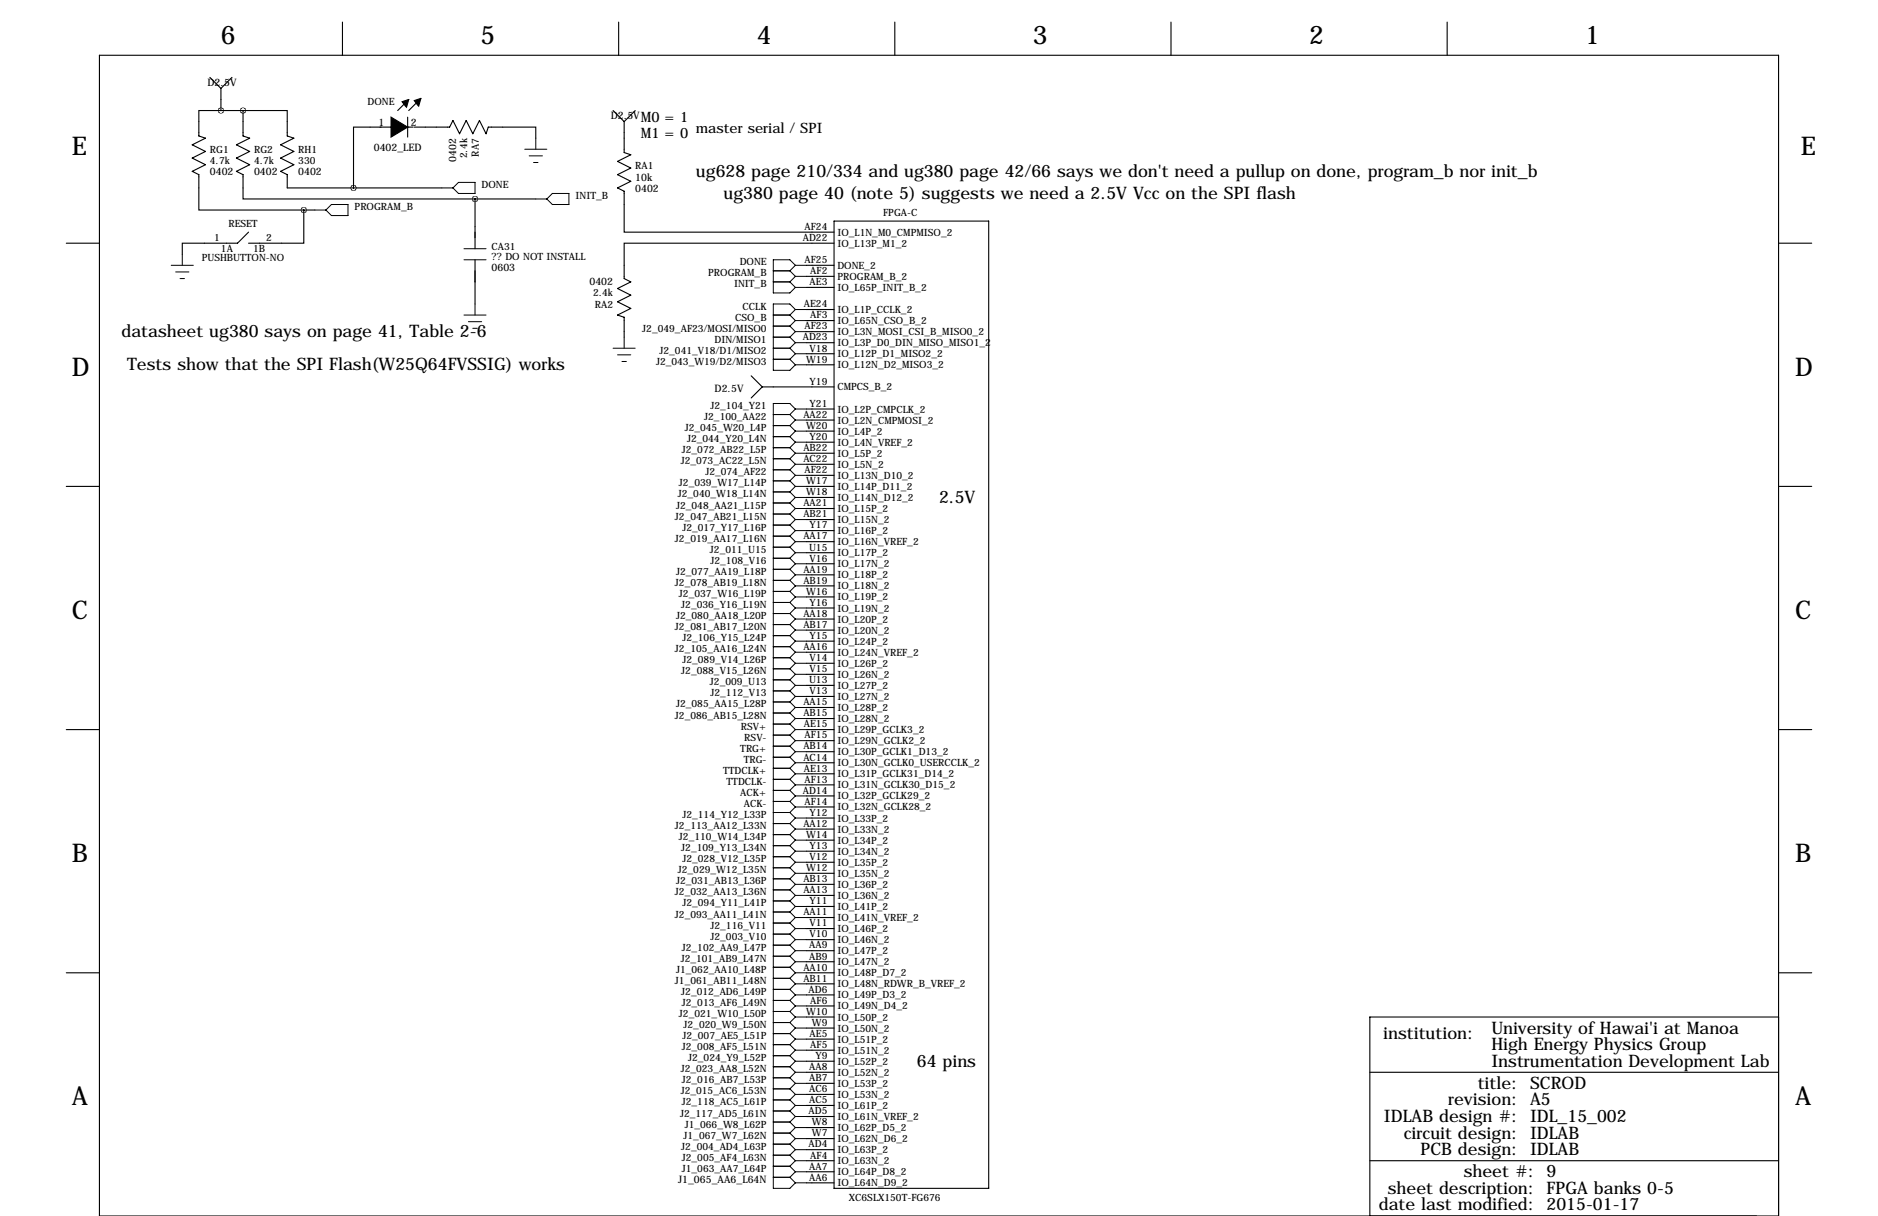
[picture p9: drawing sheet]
<svg xmlns="http://www.w3.org/2000/svg" width="432mm" height="279mm" viewBox="0 0 432 279" stroke-linecap="round" stroke-linejoin="round" font-family="sans-serif">
<defs><g id="words">
<g font-size="5.9">
<text x="50.8" y="10.2">6</text>
<text x="110.5" y="10.2">5</text>
<text x="174" y="10.2">4</text>
<text x="237.5" y="10.2">3</text>
<text x="301" y="10.2">2</text>
<text x="364.5" y="10.2">1</text>
<text x="16.5" y="35.6">E</text>
<text x="414" y="35.6">E</text>
<text x="16.5" y="86.4">D</text>
<text x="412.7" y="86.4">D</text>
<text x="16.5" y="142.2">C</text>
<text x="412.7" y="142.2">C</text>
<text x="16.5" y="198.1">B</text>
<text x="412.7" y="198.1">B</text>
<text x="16.5" y="254">A</text>
<text x="412.7" y="254">A</text>
</g>
<g font-size="4">
<text x="160" y="40.6">ug628 page 210/334 and ug380 page 42/66 says we don't need a pullup on done, program_b nor init_b</text>
<text x="166.4" y="45.7">ug380 page 40 (note 5) suggests we need a 2.5V Vcc on the SPI flash</text>
<text x="27.9" y="77.5">datasheet ug380 says on page 41, Table 2-6</text>
<text x="29.2" y="85.1">Tests show that the SPI Flash(W25Q64FVSSIG) works</text>
<text x="215.9" y="115.6">2.5V</text>
<text x="318" y="238.8">institution:</text>
<text x="342.9" y="237.5">University of Hawai'i at Manoa</text>
<text x="210.8" y="245.1">64 pins</text>
<text x="342.9" y="241.3">High Energy Physics Group</text>
<text x="342.9" y="245.1">Instrumentation Development Lab</text>
<text x="339.8" y="250.2">title: SCROD</text>
<text x="318.2" y="257.8">IDLAB design #: IDL_15_002</text>
<text x="333" y="254">revision: A5</text>
<text x="322.8" y="261.6">circuit design: IDLAB</text>
<text x="326.6" y="265.4">PCB design: IDLAB</text>
<text x="319.1" y="274.3">sheet description: FPGA banks 0-5</text>
<text x="336.5" y="270.5">sheet #: 9</text>
<text x="317" y="278.1">date last modified: 2015-01-17</text>
</g>
<g font-size="3.3">
<text x="147.3" y="27.9">M0 = 1</text>
<text x="147.3" y="31.8">M1 = 0</text>
<text x="160" y="30.5">master serial / SPI</text>
</g>
<g font-size="2.4">
<text x="47.7" y="19.8">D2.5V</text>
<text x="87" y="28.9">1</text>
<text x="94.5" y="28.9">2</text>
<text x="140.4" y="27.4">D2.5V</text>
<text x="85.9" y="34.7">0402_LED</text>
<text x="48.3" y="40.3">0402</text>
<text x="58.4" y="40.3">0402</text>
<text x="68.6" y="40.3">0402</text>
<text x="104.9" y="37.2" transform="rotate(-90 104.9 37.2)">0402</text>
<text x="146" y="41.5">10k</text>
<text x="146" y="44.1">0402</text>
<text x="113" y="62.4">0603</text>
<text x="135.5" y="65.5">0402</text>
<text x="164.3" y="90.2">D2.5V</text>
<text x="155.9" y="271.8">J1_065_AA6_L64N</text>
</g>
<g font-size="2.3">
<text x="84.5" y="24.1">DONE</text>
<text x="48.3" y="35.1">RG1</text>
<text x="58.4" y="35.1">RG2</text>
<text x="68.6" y="35.1">RH1</text>
<text x="110.1" y="36" transform="rotate(-90 110.1 36)">RA7</text>
<text x="48.3" y="37.7">4.7k</text>
<text x="58.4" y="37.7">4.7k</text>
<text x="68.6" y="37.7">330</text>
<text x="107.4" y="36.4" transform="rotate(-90 107.4 36.4)">2.4k</text>
<text x="146" y="38.9">RA1</text>
<text x="110.7" y="43.2">DONE</text>
<text x="132.3" y="45.7">INIT_B</text>
<text x="52.5" y="52.1">RESET</text>
<text x="81.5" y="48.3">PROGRAM_B</text>
<text x="185" y="52.8">AF24</text>
<text x="203.1" y="49.5">FPGA-C</text>
<text x="49.2" y="55.4">1</text>
<text x="50.8" y="58">1A</text>
<text x="58.2" y="58">1B</text>
<text x="61.2" y="55.4">2</text>
<text x="113" y="57.4">CA31</text>
<text x="113" y="59.8">?? DO NOT INSTALL</text>
<text x="184.6" y="55.4">AD22</text>
<text x="192.5" y="54.1">IO_L1N_M0_CMPMISO_2</text>
<text x="192.5" y="56.7">IO_L13P_M1_2</text>
<text x="46.4" y="60">PUSHBUTTON-NO</text>
<text x="162.8" y="63.5">PROGRAM_B</text>
<text x="170.1" y="61">DONE</text>
<text x="185" y="60.5">AF25</text>
<text x="186.2" y="65.5">AE3</text>
<text x="186.3" y="63">AF2</text>
<text x="192.5" y="61.8">DONE_2</text>
<text x="192.5" y="64.3">PROGRAM_B_2</text>
<text x="136.4" y="68.1">2.4k</text>
<text x="136.8" y="70.7">RA2</text>
<text x="168.8" y="66">INIT_B</text>
<text x="170.7" y="71.1">CCLK</text>
<text x="184.8" y="70.6">AE24</text>
<text x="192.5" y="71.9">IO_L1P_CCLK_2</text>
<text x="192.5" y="66.8">IO_L65P_INIT_B_2</text>
<text x="147.7" y="76.2">J2_049_AF23/MOSI/MISO0</text>
<text x="169" y="73.7">CSO_B</text>
<text x="185" y="75.7">AF23</text>
<text x="186.3" y="73.2">AF3</text>
<text x="192.5" y="77">IO_L3N_MOSI_CSI_B_MISO0_2</text>
<text x="192.5" y="74.5">IO_L65N_CSO_B_2</text>
<text x="150.8" y="83.8">J2_043_W19/D2/MISO3</text>
<text x="151.6" y="81.3">J2_041_V18/D1/MISO2</text>
<text x="164.3" y="78.7">DIN/MISO1</text>
<text x="184.6" y="78.2">AD23</text>
<text x="185.4" y="83.3">W19</text>
<text x="186.2" y="80.8">V18</text>
<text x="192.5" y="79.5">IO_L3P_D0_DIN_MISO_MISO1_2</text>
<text x="192.5" y="82.1">IO_L12P_D1_MISO2_2</text>
<text x="186.2" y="88.4">Y19</text>
<text x="192.5" y="89.7">CMPCS_B_2</text>
<text x="192.5" y="84.6">IO_L12N_D2_MISO3_2</text>
<text x="163.4" y="94">J2_104_Y21</text>
<text x="186.2" y="93.5">Y21</text>
<text x="192.5" y="94.8">IO_L2P_CMPCLK_2</text>
<text x="157.4" y="99.1">J2_045_W20_L4P</text>
<text x="158" y="101.6">J2_044_Y20_L4N</text>
<text x="161.9" y="96.5">J2_100_AA22</text>
<text x="184.7" y="96">AA22</text>
<text x="185.4" y="98.6">W20</text>
<text x="186.2" y="101.1">Y20</text>
<text x="192.5" y="97.3">IO_L2N_CMPMOSI_2</text>
<text x="192.5" y="99.9">IO_L4P_2</text>
<text x="156.5" y="106.7">J2_073_AC22_L5N</text>
<text x="156.8" y="104.1">J2_072_AB22_L5P</text>
<text x="184.7" y="103.6">AB22</text>
<text x="184.7" y="106.2">AC22</text>
<text x="192.5" y="102.4">IO_L4N_VREF_2</text>
<text x="192.5" y="104.9">IO_L5P_2</text>
<text x="192.5" y="107.5">IO_L5N_2</text>
<text x="156.1" y="111.8">J2_039_W17_L14P</text>
<text x="162.2" y="109.2">J2_074_AF22</text>
<text x="185" y="108.7">AF22</text>
<text x="185.4" y="111.3">W17</text>
<text x="185.4" y="113.8">W18</text>
<text x="192.5" y="110">IO_L13N_D10_2</text>
<text x="192.5" y="112.6">IO_L14P_D11_2</text>
<text x="155.2" y="119.4">J2_047_AB21_L15N</text>
<text x="155.5" y="116.8">J2_048_AA21_L15P</text>
<text x="155.9" y="114.3">J2_040_W18_L14N</text>
<text x="184.7" y="116.3">AA21</text>
<text x="184.7" y="118.9">AB21</text>
<text x="192.5" y="115.1">IO_L14N_D12_2</text>
<text x="192.5" y="117.6">IO_L15P_2</text>
<text x="155.2" y="124.5">J2_019_AA17_L16N</text>
<text x="156.9" y="121.9">J2_017_Y17_L16P</text>
<text x="184.7" y="124">AA17</text>
<text x="186.2" y="121.4">Y17</text>
<text x="192.5" y="120.2">IO_L15N_2</text>
<text x="192.5" y="122.7">IO_L16P_2</text>
<text x="192.5" y="125.3">IO_L16N_VREF_2</text>
<text x="163.2" y="127">J2_011_U15</text>
<text x="163.4" y="129.5">J2_108_V16</text>
<text x="184.7" y="131.6">AA19</text>
<text x="186" y="126.5">U15</text>
<text x="186.2" y="129">V16</text>
<text x="192.5" y="127.8">IO_L17P_2</text>
<text x="192.5" y="130.3">IO_L17N_2</text>
<text x="155.2" y="134.6">J2_078_AB19_L18N</text>
<text x="155.5" y="132.1">J2_077_AA19_L18P</text>
<text x="156.1" y="137.2">J2_037_W16_L19P</text>
<text x="184.7" y="134.1">AB19</text>
<text x="185.4" y="136.7">W16</text>
<text x="192.5" y="132.9">IO_L18P_2</text>
<text x="192.5" y="135.4">IO_L18N_2</text>
<text x="192.5" y="138">IO_L19P_2</text>
<text x="155.5" y="142.2">J2_080_AA18_L20P</text>
<text x="156.6" y="139.7">J2_036_Y16_L19N</text>
<text x="184.7" y="141.7">AA18</text>
<text x="186.2" y="139.2">Y16</text>
<text x="192.5" y="140.5">IO_L19N_2</text>
<text x="192.5" y="143">IO_L20P_2</text>
<text x="155.2" y="144.8">J2_081_AB17_L20N</text>
<text x="155.2" y="149.9">J2_105_AA16_L24N</text>
<text x="156.9" y="147.3">J2_106_Y15_L24P</text>
<text x="184.7" y="144.3">AB17</text>
<text x="184.7" y="149.4">AA16</text>
<text x="186.2" y="146.8">Y15</text>
<text x="192.5" y="145.6">IO_L20N_2</text>
<text x="192.5" y="148.1">IO_L24P_2</text>
<text x="156.6" y="154.9">J2_088_V15_L26N</text>
<text x="156.9" y="152.4">J2_089_V14_L26P</text>
<text x="186.2" y="151.9">V14</text>
<text x="186.2" y="154.4">V15</text>
<text x="192.5" y="150.7">IO_L24N_VREF_2</text>
<text x="192.5" y="153.2">IO_L26P_2</text>
<text x="192.5" y="155.7">IO_L26N_2</text>
<text x="163.2" y="157.5">J2_009_U13</text>
<text x="163.4" y="160">J2_112_V13</text>
<text x="186" y="157">U13</text>
<text x="186.2" y="159.5">V13</text>
<text x="192.5" y="158.3">IO_L27P_2</text>
<text x="192.5" y="160.8">IO_L27N_2</text>
<text x="155.2" y="165.1">J2_086_AB15_L28N</text>
<text x="155.5" y="162.6">J2_085_AA15_L28P</text>
<text x="170.3" y="167.6">RSV+</text>
<text x="184.7" y="162.1">AA15</text>
<text x="184.7" y="164.6">AB15</text>
<text x="184.8" y="167.1">AE15</text>
<text x="192.5" y="163.4">IO_L28P_2</text>
<text x="192.5" y="165.9">IO_L28N_2</text>
<text x="170.2" y="172.7">TRG+</text>
<text x="171.1" y="170.2">RSV-</text>
<text x="184.7" y="172.2">AB14</text>
<text x="185" y="169.7">AF15</text>
<text x="192.5" y="168.4">IO_L29P_GCLK3_2</text>
<text x="192.5" y="171">IO_L29N_GCLK2_2</text>
<text x="192.5" y="173.5">IO_L30P_GCLK1_D13_2</text>
<text x="166.3" y="177.8">TTDCLK+</text>
<text x="171" y="175.3">TRG-</text>
<text x="184.7" y="174.8">AC14</text>
<text x="184.8" y="177.3">AE13</text>
<text x="185" y="179.8">AF13</text>
<text x="192.5" y="176.1">IO_L30N_GCLK0_USERCCLK_2</text>
<text x="192.5" y="178.6">IO_L31P_GCLK31_D14_2</text>
<text x="167.1" y="180.3">TTDCLK-</text>
<text x="170.2" y="182.9">ACK+</text>
<text x="171" y="185.4">ACK-</text>
<text x="184.6" y="182.4">AD14</text>
<text x="185" y="184.9">AF14</text>
<text x="192.5" y="181.1">IO_L31N_GCLK30_D15_2</text>
<text x="192.5" y="183.7">IO_L32P_GCLK29_2</text>
<text x="155.2" y="190.5">J2_113_AA12_L33N</text>
<text x="156.9" y="188">J2_114_Y12_L33P</text>
<text x="184.7" y="190">AA12</text>
<text x="186.2" y="187.5">Y12</text>
<text x="192.5" y="186.2">IO_L32N_GCLK28_2</text>
<text x="192.5" y="188.8">IO_L33P_2</text>
<text x="192.5" y="191.3">IO_L33N_2</text>
<text x="156.1" y="193">J2_110_W14_L34P</text>
<text x="156.6" y="195.6">J2_109_Y13_L34N</text>
<text x="185.4" y="192.5">W14</text>
<text x="186.2" y="195.1">Y13</text>
<text x="186.2" y="197.6">V12</text>
<text x="192.5" y="193.8">IO_L34P_2</text>
<text x="192.5" y="196.4">IO_L34N_2</text>
<text x="155.5" y="203.2">J2_031_AB13_L36P</text>
<text x="155.9" y="200.7">J2_029_W12_L35N</text>
<text x="156.9" y="198.1">J2_028_V12_L35P</text>
<text x="184.7" y="202.7">AB13</text>
<text x="185.4" y="200.2">W12</text>
<text x="192.5" y="198.9">IO_L35P_2</text>
<text x="192.5" y="201.5">IO_L35N_2</text>
<text x="155.2" y="205.7">J2_032_AA13_L36N</text>
<text x="156.9" y="208.3">J2_094_Y11_L41P</text>
<text x="184.7" y="205.2">AA13</text>
<text x="186.2" y="207.8">Y11</text>
<text x="192.5" y="204">IO_L36P_2</text>
<text x="192.5" y="206.5">IO_L36N_2</text>
<text x="192.5" y="209.1">IO_L41P_2</text>
<text x="155.2" y="210.8">J2_093_AA11_L41N</text>
<text x="163.4" y="213.4">J2_116_V11</text>
<text x="163.4" y="215.9">J2_003_V10</text>
<text x="184.7" y="210.3">AA11</text>
<text x="186.2" y="212.9">V11</text>
<text x="186.2" y="215.4">V10</text>
<text x="192.5" y="211.6">IO_L41N_VREF_2</text>
<text x="192.5" y="214.2">IO_L46P_2</text>
<text x="156.5" y="221">J2_101_AB9_L47N</text>
<text x="156.8" y="218.4">J2_102_AA9_L47P</text>
<text x="186" y="217.9">AA9</text>
<text x="186" y="220.5">AB9</text>
<text x="192.5" y="216.7">IO_L46N_2</text>
<text x="192.5" y="219.2">IO_L47P_2</text>
<text x="192.5" y="221.8">IO_L47N_2</text>
<text x="155.2" y="226.1">J1_061_AB11_L48N</text>
<text x="155.5" y="223.5">J1_062_AA10_L48P</text>
<text x="184.7" y="223">AA10</text>
<text x="184.7" y="225.6">AB11</text>
<text x="192.5" y="224.3">IO_L48P_D7_2</text>
<text x="192.5" y="226.9">IO_L48N_RDWR_B_VREF_2</text>
<text x="156.1" y="233.7">J2_021_W10_L50P</text>
<text x="156.6" y="228.6">J2_012_AD6_L49P</text>
<text x="156.8" y="231.1">J2_013_AF6_L49N</text>
<text x="185.4" y="233.2">W10</text>
<text x="185.9" y="228.1">AD6</text>
<text x="186.3" y="230.6">AF6</text>
<text x="192.5" y="229.4">IO_L49P_D3_2</text>
<text x="192.5" y="231.9">IO_L49N_D4_2</text>
<text x="156.9" y="238.8">J2_007_AE5_L51P</text>
<text x="157.2" y="236.2">J2_020_W9_L50N</text>
<text x="186.2" y="238.3">AE5</text>
<text x="186.7" y="235.7">W9</text>
<text x="192.5" y="234.5">IO_L50P_2</text>
<text x="192.5" y="237">IO_L50N_2</text>
<text x="192.5" y="239.6">IO_L51P_2</text>
<text x="156.8" y="241.3">J2_008_AF5_L51N</text>
<text x="158.2" y="243.8">J2_024_Y9_L52P</text>
<text x="186" y="245.9">AA8</text>
<text x="186.3" y="240.8">AF5</text>
<text x="187.5" y="243.3">Y9</text>
<text x="192.5" y="242.1">IO_L51N_2</text>
<text x="192.5" y="244.6">IO_L52P_2</text>
<text x="156.5" y="246.4">J2_023_AA8_L52N</text>
<text x="156.5" y="251.5">J2_015_AC6_L53N</text>
<text x="156.8" y="248.9">J2_016_AB7_L53P</text>
<text x="186" y="248.4">AB7</text>
<text x="186" y="251">AC6</text>
<text x="192.5" y="247.2">IO_L52N_2</text>
<text x="192.5" y="249.7">IO_L53P_2</text>
<text x="156.4" y="256.5">J2_117_AD5_L61N</text>
<text x="156.8" y="254">J2_118_AC5_L61P</text>
<text x="185.9" y="256">AD5</text>
<text x="186" y="253.5">AC5</text>
<text x="192.5" y="252.3">IO_L53N_2</text>
<text x="192.5" y="254.8">IO_L61P_2</text>
<text x="192.5" y="257.3">IO_L61N_VREF_2</text>
<text x="157.2" y="261.6">J1_067_W7_L62N</text>
<text x="157.4" y="259.1">J1_066_W8_L62P</text>
<text x="185.9" y="263.7">AD4</text>
<text x="186.7" y="258.6">W8</text>
<text x="186.7" y="261.1">W7</text>
<text x="192.5" y="259.9">IO_L62P_D5_2</text>
<text x="192.5" y="262.4">IO_L62N_D6_2</text>
<text x="156.6" y="264.2">J2_004_AD4_L63P</text>
<text x="156.8" y="266.7">J2_005_AF4_L63N</text>
<text x="156.8" y="269.2">J1_063_AA7_L64P</text>
<text x="186" y="268.7">AA7</text>
<text x="186.3" y="266.2">AF4</text>
<text x="192.5" y="265">IO_L63P_2</text>
<text x="192.5" y="267.5">IO_L63N_2</text>
<text x="186" y="271.3">AA6</text>
<text x="192.5" y="270">IO_L64P_D8_2</text>
<text x="192.5" y="272.6">IO_L64N_D9_2</text>
<text x="195.2" y="275.9">XC6SLX150T-FG676</text>
</g>
</g></defs>
<g fill="none" stroke="#000" stroke-width=".25">
<path d="M22.9 12.7h386v266.7h-386zM48.3 17.8l2.5 2.5M53.3 17.8l-2.5 2.5M78.7 5.1v7.6M142.2 5.1v7.6M205.7 5.1v7.6M269.2 5.1v7.6M332.7 5.1v7.6M50.8 25.4h-5.1v5.8l1.5 .6-3 1.5 3 1.5-3 1.5 3 1.5-3 1.6 1.5 .7v8.2h24.1M50.8 20.3v5.1M50.8 25.4h5.1M55.9 25.4v5.8l1.5 .6-3 1.5 3 1.5-3 1.5 3 1.5-3 1.6 1.5 .7v5.6h53.3"/>
<path d="M55.9 25.4h10.1v5.8l1.6 .6-3.1 1.5 3.1 1.5-3.1 1.5 3.1 1.5-3.1 1.6 1.5 .7v3.1h35.6M93.7 26.9v4.6M94 22.9l-2.6 2.5M95 29.2h-13.7v14M95.2 29.2h8.2l.7-1.5 1.6 3 1.5-3 1.5 3 1.5-3 1.6 3 .5-1.5h10.9v2.6M96.5 22.9l-2.5 2.5M141 25.4l2.5 2.5M143.5 27.9v7.2l1.5 .5-3 1.5 3 1.5-3 1.5 3 1.6-3 1.5 1.5 .7v9.4h48.3M146 25.4l-2.5 2.5M15.2 55.9h7.7M57.1 53.3l-2.5 2.6h-12.7v2.5M69.8 48.3v7.6h-12.7"/>
<path d="M69.8 48.3h2.6M109.2 45.7v11.5M109.2 59.7v10.1M109.2 45.7h14M191.8 55.9h-48.3v8.1l1.5 .8-3 1.5 3 1.5-3 1.5 3 1.6-3 1.5 1.5 .5v4.6M191.8 50.8h35.5v222.2h-35.5zM408.9 55.9h7.7M185.4 61h6.4M185.4 71.1h6.4M185.4 78.7h6.4M185.4 76.2h6.4M185.4 66h6.4"/>
<path d="M185.4 73.7h6.4M185.4 63.5h6.4M172.7 86.4l2.6 2.5M175.3 88.9h16.5M175.3 88.9l-2.6 2.5M185.4 94h6.4M185.4 96.5h6.4M185.4 99.1h6.4M185.4 81.3h6.4M185.4 83.8h6.4M15.2 111.8h7.7M185.4 111.8h6.4"/>
<path d="M185.4 101.6h6.4M185.4 104.1h6.4M185.4 106.7h6.4M185.4 109.2h6.4M185.4 114.3h6.4M185.4 116.8h6.4M185.4 119.4h6.4M408.9 111.8h7.7M185.4 121.9h6.4M185.4 124.5h6.4M185.4 127h6.4M185.4 129.5h6.4"/>
<path d="M185.4 132.1h6.4M185.4 134.6h6.4M185.4 137.2h6.4M185.4 139.7h6.4M185.4 142.2h6.4M185.4 144.8h6.4M185.4 147.3h6.4M185.4 149.9h6.4M185.4 152.4h6.4M185.4 154.9h6.4M185.4 157.5h6.4M15.2 167.6h7.7"/>
<path d="M185.4 167.6h6.4M185.4 160h6.4M185.4 162.6h6.4M185.4 165.1h6.4M185.4 170.2h6.4M185.4 172.7h6.4M185.4 175.3h6.4M185.4 177.8h6.4M408.9 167.6h7.7M185.4 180.3h6.4M185.4 182.9h6.4M185.4 185.4h6.4"/>
<path d="M185.4 188h6.4M185.4 190.5h6.4M185.4 193h6.4M185.4 195.6h6.4M185.4 198.1h6.4M185.4 200.7h6.4M185.4 203.2h6.4M185.4 205.7h6.4M185.4 208.3h6.4M185.4 210.8h6.4M185.4 213.4h6.4M185.4 215.9h6.4"/>
<path d="M185.4 218.4h6.4M15.2 223.5h7.7M185.4 223.5h6.4M185.4 233.7h6.4M185.4 221h6.4M185.4 226.1h6.4M185.4 228.6h6.4M185.4 231.1h6.4M185.4 236.2h6.4M185.4 238.8h6.4M408.9 223.5h7.7M408.9 233.7h-93.9v45.7"/>
<path d="M185.4 246.4h6.4M185.4 241.3h6.4M185.4 243.8h6.4M185.4 248.9h6.4M185.4 251.5h6.4M185.4 254h6.4M185.4 256.5h6.4M185.4 259.1h6.4M315 246.4h93.9M185.4 266.7h6.4M185.4 261.6h6.4M185.4 264.2h6.4"/>
<path d="M185.4 269.2h6.4M185.4 271.8h6.4M315 266.7h93.9"/>
</g>
<g fill="none" stroke="#000" stroke-width=".23">
<path d="M120.6 34.3h5.1M121.7 35.8h3M122.7 37.3h1M123.2 31.8v2.5M41.9 58.4v2.6M72.4 48.3h2.5M74.9 48.3l1.3-1.3h3.8v2.5h-3.8zM101.6 43.2h2.5M105.4 41.9h3.8v2.5h-3.8l-1.3-1.2zM106.7 57.2h5.1M106.7 59.7h5.1M123.2 45.7h2.5"/>
<path d="M125.7 45.7l1.3-1.3h3.8v2.6h-3.8zM39.4 61h5M40.4 62.5h3M41.4 64h1M106.7 72.4h5.1M107.7 73.9h3M108.7 75.4h1M109.2 69.8v2.6M143.5 77.5v2.5M177.8 62.2h3.8M177.8 72.4h3.8M177.8 77.5h3.8"/>
<path d="M177.8 64.8h3.8M177.8 74.9h3.8M181.6 77.5l1.3 1.2M181.6 64.8l1.3 1.2M181.6 62.2l1.3 1.3M181.6 74.9l1.3 1.3M181.6 72.4l1.3 1.3M182.9 61l-1.3-1.3h-3.8v7.6h3.8l1.3-1.3M182.9 61h2.5M182.9 61l-1.3 1.2M182.9 71.1l-1.3-1.3h-3.8v15.3h3.8l1.3-1.3M182.9 71.1h2.5"/>
<path d="M182.9 71.1l-1.3 1.3M182.9 78.7h2.5M182.9 78.7l-1.3 1.3M182.9 66h2.5M182.9 63.5h2.5M182.9 63.5l-1.3 1.3M182.9 76.2h2.5M182.9 76.2l-1.3 1.3M182.9 73.7h2.5M182.9 73.7l-1.3 1.2M141 80h5M142 81.5h3"/>
<path d="M143 83.1h1M177.8 80h3.8M177.8 95.2h3.8M177.8 97.8h3.8M177.8 82.5h3.8M181.6 95.2l1.3 1.3M181.6 97.8l1.3 1.3M181.6 80l1.3 1.3M181.6 82.5l1.3 1.3M182.9 94l-1.3-1.3h-3.8v180.3h3.8l1.3-1.2M182.9 94h2.5M182.9 94l-1.3 1.2"/>
<path d="M182.9 96.5h2.5M182.9 96.5l-1.3 1.3M182.9 99.1h2.5M182.9 99.1l-1.3 1.2M182.9 81.3h2.5M182.9 81.3l-1.3 1.2M182.9 83.8h2.5M177.8 110.5h3.8M177.8 107.9h3.8M177.8 100.3h3.8M177.8 102.9h3.8M177.8 105.4h3.8"/>
<path d="M177.8 113h3.8M177.8 115.6h3.8M177.8 118.1h3.8M181.6 107.9l1.3 1.3M181.6 100.3l1.3 1.3M181.6 102.9l1.3 1.2M181.6 105.4l1.3 1.3M181.6 110.5l1.3 1.3M181.6 113l1.3 1.3M181.6 115.6l1.3 1.2M181.6 118.1l1.3 1.3M182.9 109.2h2.5"/>
<path d="M182.9 109.2l-1.3 1.3M182.9 101.6h2.5M182.9 101.6l-1.3 1.3M182.9 104.1h2.5M182.9 104.1l-1.3 1.3M182.9 106.7h2.5M182.9 106.7l-1.3 1.2M182.9 111.8h2.5M182.9 111.8l-1.3 1.2M182.9 114.3h2.5M182.9 114.3l-1.3 1.3M182.9 116.8h2.5"/>
<path d="M182.9 116.8l-1.3 1.3M182.9 119.4h2.5M182.9 119.4l-1.3 1.3M177.8 120.7h3.8M177.8 123.2h3.8M177.8 125.7h3.8M177.8 128.3h3.8M177.8 130.8h3.8M177.8 133.3h3.8M177.8 135.9h3.8M177.8 138.4h3.8M181.6 120.7l1.3 1.2"/>
<path d="M181.6 123.2l1.3 1.3M181.6 125.7l1.3 1.3M181.6 128.3l1.3 1.2M181.6 130.8l1.3 1.3M181.6 133.3l1.3 1.3M181.6 135.9l1.3 1.3M181.6 138.4l1.3 1.3M182.9 121.9h2.5M182.9 121.9l-1.3 1.3M182.9 124.5h2.5M182.9 124.5l-1.3 1.2M182.9 127h2.5"/>
<path d="M182.9 127l-1.3 1.3M182.9 129.5h2.5M182.9 129.5l-1.3 1.3M182.9 132.1h2.5M182.9 132.1l-1.3 1.2M182.9 134.6h2.5M182.9 134.6l-1.3 1.3M182.9 137.2h2.5M182.9 137.2l-1.3 1.2M182.9 139.7h2.5M182.9 139.7l-1.3 1.3M177.8 141h3.8"/>
<path d="M177.8 143.5h3.8M177.8 146h3.8M177.8 148.6h3.8M177.8 151.1h3.8M177.8 153.7h3.8M177.8 156.2h3.8M177.8 158.8h3.8M181.6 141l1.3 1.2M181.6 143.5l1.3 1.3M181.6 146l1.3 1.3M181.6 148.6l1.3 1.3M181.6 151.1l1.3 1.3"/>
<path d="M181.6 153.7l1.3 1.2M181.6 156.2l1.3 1.3M181.6 158.8l1.3 1.2M182.9 142.2h2.5M182.9 142.2l-1.3 1.3M182.9 144.8h2.5M182.9 144.8l-1.3 1.2M182.9 147.3h2.5M182.9 147.3l-1.3 1.3M182.9 149.9h2.5M182.9 149.9l-1.3 1.2M182.9 152.4h2.5"/>
<path d="M182.9 152.4l-1.3 1.3M182.9 154.9h2.5M182.9 154.9l-1.3 1.3M182.9 157.5h2.5M182.9 157.5l-1.3 1.3M177.8 161.3h3.8M177.8 163.8h3.8M177.8 166.4h3.8M177.8 176.5h3.8M177.8 174h3.8M177.8 171.4h3.8M177.8 168.9h3.8"/>
<path d="M177.8 179.1h3.8M181.6 161.3l1.3 1.3M181.6 163.8l1.3 1.3M181.6 174l1.3 1.3M181.6 171.4l1.3 1.3M181.6 168.9l1.3 1.3M181.6 166.4l1.3 1.2M181.6 179.1l1.3 1.2M181.6 176.5l1.3 1.3M182.9 160h2.5M182.9 160l-1.3 1.3M182.9 162.6h2.5"/>
<path d="M182.9 162.6l-1.3 1.2M182.9 165.1h2.5M182.9 165.1l-1.3 1.3M182.9 175.3h2.5M182.9 175.3l-1.3 1.2M182.9 172.7h2.5M182.9 172.7l-1.3 1.3M182.9 170.2h2.5M182.9 170.2l-1.3 1.2M182.9 167.6h2.5M182.9 167.6l-1.3 1.3M182.9 177.8h2.5"/>
<path d="M182.9 177.8l-1.3 1.3M177.8 189.2h3.8M177.8 186.7h3.8M177.8 191.8h3.8M177.8 194.3h3.8M177.8 196.8h3.8M177.8 199.4h3.8M177.8 184.1h3.8M177.8 181.6h3.8M181.6 186.7l1.3 1.3M181.6 189.2l1.3 1.3M181.6 191.8l1.3 1.2"/>
<path d="M181.6 194.3l1.3 1.3M181.6 196.8l1.3 1.3M181.6 199.4l1.3 1.3M181.6 184.1l1.3 1.3M181.6 181.6l1.3 1.3M182.9 188h2.5M182.9 188l-1.3 1.2M182.9 190.5h2.5M182.9 190.5l-1.3 1.3M182.9 193h2.5M182.9 193l-1.3 1.3M182.9 195.6h2.5"/>
<path d="M182.9 195.6l-1.3 1.2M182.9 198.1h2.5M182.9 198.1l-1.3 1.3M182.9 185.4h2.5M182.9 185.4l-1.3 1.3M182.9 182.9h2.5M182.9 182.9l-1.3 1.2M182.9 180.3h2.5M182.9 180.3l-1.3 1.3M177.8 201.9h3.8M177.8 204.5h3.8M177.8 207h3.8"/>
<path d="M177.8 209.5h3.8M177.8 212.1h3.8M177.8 214.6h3.8M177.8 217.2h3.8M177.8 219.7h3.8M181.6 201.9l1.3 1.3M181.6 204.5l1.3 1.2M181.6 207l1.3 1.3M181.6 209.5l1.3 1.3M181.6 212.1l1.3 1.3M181.6 214.6l1.3 1.3M181.6 217.2l1.3 1.2"/>
<path d="M181.6 219.7l1.3 1.3M182.9 200.7h2.5M182.9 200.7l-1.3 1.2M182.9 203.2h2.5M182.9 203.2l-1.3 1.3M182.9 205.7h2.5M182.9 205.7l-1.3 1.3M182.9 208.3h2.5M182.9 208.3l-1.3 1.2M182.9 210.8h2.5M182.9 210.8l-1.3 1.3M182.9 213.4h2.5"/>
<path d="M182.9 213.4l-1.3 1.2M182.9 215.9h2.5M182.9 215.9l-1.3 1.3M182.9 218.4h2.5M182.9 218.4l-1.3 1.3M177.8 237.5h3.8M177.8 232.4h3.8M177.8 229.9h3.8M177.8 222.2h3.8M177.8 224.8h3.8M177.8 227.3h3.8M177.8 234.9h3.8"/>
<path d="M181.6 237.5l1.3 1.3M181.6 229.9l1.3 1.2M181.6 222.2l1.3 1.3M181.6 224.8l1.3 1.3M181.6 227.3l1.3 1.3M181.6 232.4l1.3 1.3M181.6 234.9l1.3 1.3M182.9 238.8h2.5M182.9 238.8l-1.3 1.2M182.9 231.1h2.5M182.9 231.1l-1.3 1.3M182.9 221h2.5"/>
<path d="M182.9 221l-1.3 1.2M182.9 223.5h2.5M182.9 223.5l-1.3 1.3M182.9 226.1h2.5M182.9 226.1l-1.3 1.2M182.9 228.6h2.5M182.9 228.6l-1.3 1.3M182.9 233.7h2.5M182.9 233.7l-1.3 1.2M182.9 236.2h2.5M182.9 236.2l-1.3 1.3M177.8 240h3.8"/>
<path d="M177.8 242.6h3.8M177.8 245.1h3.8M177.8 247.6h3.8M177.8 250.2h3.8M177.8 252.7h3.8M177.8 255.3h3.8M177.8 257.8h3.8M181.6 240l1.3 1.3M181.6 242.6l1.3 1.2M181.6 245.1l1.3 1.3M181.6 247.6l1.3 1.3M181.6 250.2l1.3 1.3"/>
<path d="M181.6 252.7l1.3 1.3M181.6 255.3l1.3 1.2M181.6 257.8l1.3 1.3M182.9 241.3h2.5M182.9 241.3l-1.3 1.3M182.9 243.8h2.5M182.9 243.8l-1.3 1.3M182.9 246.4h2.5M182.9 246.4l-1.3 1.2M182.9 248.9h2.5M182.9 248.9l-1.3 1.3M182.9 251.5h2.5"/>
<path d="M182.9 251.5l-1.3 1.2M182.9 254h2.5M182.9 254l-1.3 1.3M182.9 256.5h2.5M182.9 256.5l-1.3 1.3M182.9 259.1h2.5M182.9 259.1l-1.3 1.2M177.8 268h3.8M177.8 265.4h3.8M177.8 260.3h3.8M177.8 262.9h3.8M177.8 270.5h3.8"/>
<path d="M181.6 265.4l1.3 1.3M181.6 260.3l1.3 1.3M181.6 262.9l1.3 1.3M181.6 268l1.3 1.2M181.6 270.5l1.3 1.3M182.9 266.7h2.5M182.9 266.7l-1.3 1.3M182.9 261.6h2.5M182.9 261.6l-1.3 1.3M182.9 264.2h2.5M182.9 264.2l-1.3 1.2M182.9 269.2h2.5"/>
<path d="M182.9 269.2l-1.3 1.3M182.9 271.8h2.5"/>
</g>
<path d="M89.9 29.2h3.8l-3.8 2.3zM89.9 26.9l3.8 2.3h-3.8zM92.5 23.4l1.5-.5-.5 1.7zM95.2 23.1l1.6-.5-.5 1.8z" fill="#000" stroke="#000" stroke-width=".25"/>
<path d="M55.8 25.4a.05 .05 0 0 0 .1 0 .05 .05 0 0 0-.1 0zM69.8 48.3a.05 .05 0 0 0 .1 0 .05 .05 0 0 0-.1 0zM109.2 45.7a.05 .05 0 0 0 .1 0 .05 .05 0 0 0-.1 0zM81.2 43.2a.05 .05 0 0 0 .1 0 .05 .05 0 0 0-.1 0z" fill="#000" stroke="#000" stroke-width="1.3"/>
<use href="#words"/>
</svg>
